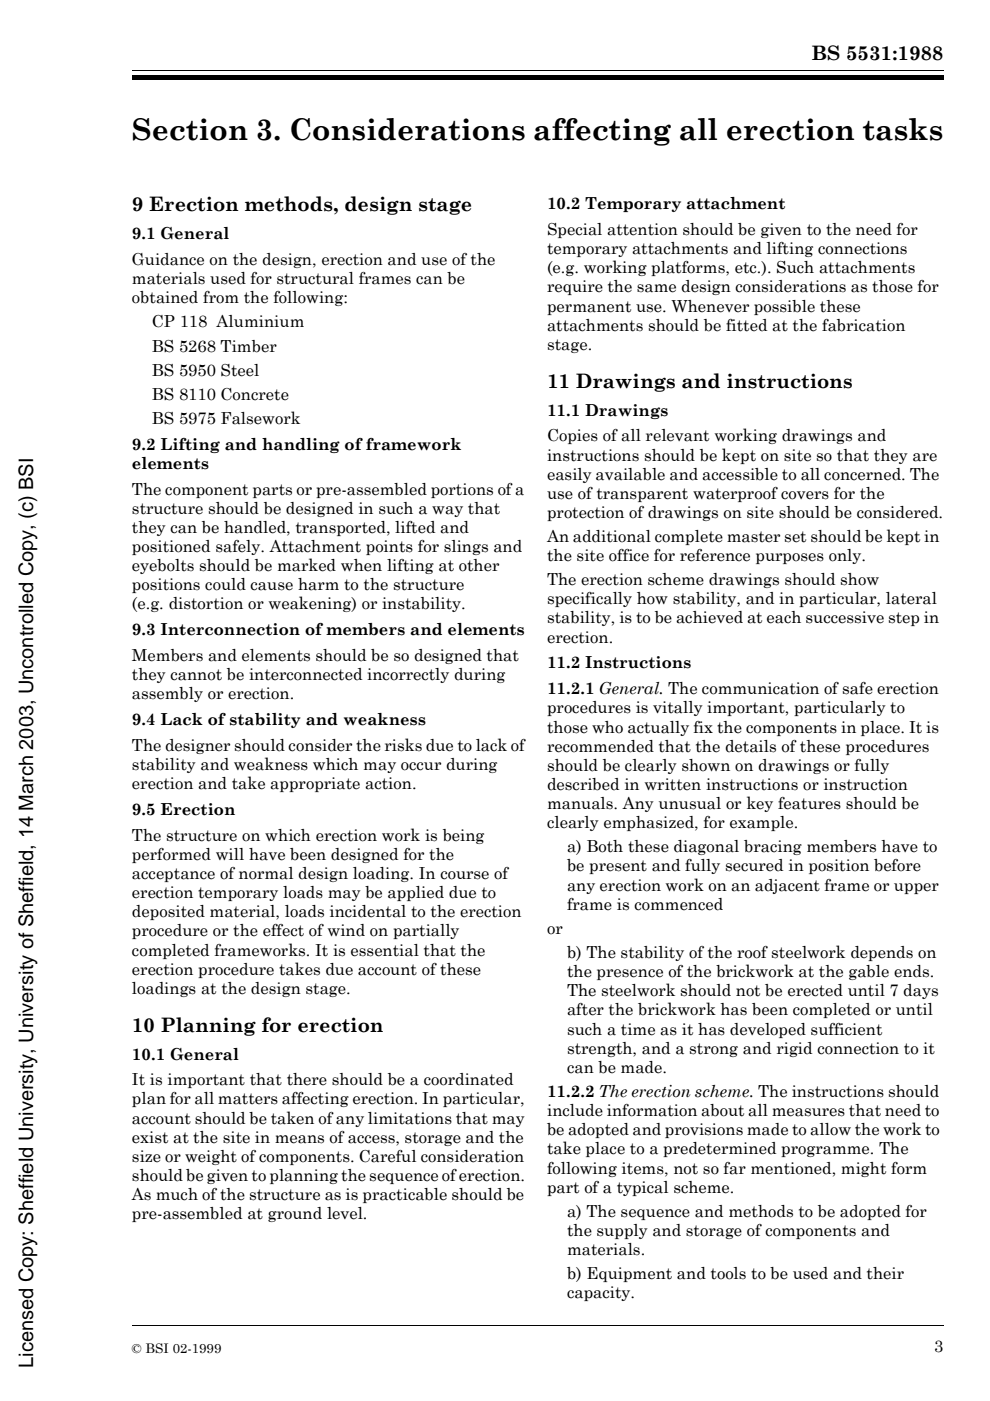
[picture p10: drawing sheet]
<svg xmlns="http://www.w3.org/2000/svg" width="210mm" height="297mm" viewBox="0 0 210 297" stroke-linecap="round" stroke-linejoin="round" font-family="sans-serif">
<defs><g id="words">
<text font-size="6.3" x="28" y="29.7">Section 3. Considerations affecting all erection tasks</text>
<g font-size="4.2">
<text x="172.1" y="12.8">BS 5531:1988</text>
<text x="28" y="44.8">9 Erection methods, design stage</text>
<text x="116" y="82.2">11 Drawings and instructions</text>
<text x="28" y="218.8">10 Planning for erection</text>
<text x="7.1" y="290" transform="rotate(-90 7.1 290)">Licensed Copy: Sheffield University, University of Sheffield, 14 March 2003, Uncontrolled Copy, (c) BSI</text>
</g>
<g font-size="3.5">
<text x="116" y="44.4">10.2 Temporary attachment</text>
<text x="28" y="50.7">9.1 General</text>
<text x="116" y="49.8">Special attention should be given to the need for</text>
<text x="116" y="53.9">temporary attachments and lifting connections</text>
<text x="28" y="56.2">Guidance on the design, erection and use of the</text>
<text x="116" y="57.9">(e.g. working platforms, etc.). Such attachments</text>
<text x="28" y="60.2">materials used for structural frames can be</text>
<text x="28" y="64.3">obtained from the following:</text>
<text x="116" y="62">require the same design considerations as those for</text>
<text x="32.2" y="69.4">CP 118 Aluminium</text>
<text x="116" y="66.1">permanent use. Whenever possible these</text>
<text x="116" y="70.1">attachments should be fitted at the fabrication</text>
<text x="32.2" y="74.5">BS 5268 Timber</text>
<text x="116" y="74.2">stage.</text>
<text x="32.2" y="79.7">BS 5950 Steel</text>
<text x="32.2" y="84.7">BS 8110 Concrete</text>
<text x="32.2" y="89.9">BS 5975 Falsework</text>
<text x="116" y="88.1">11.1 Drawings</text>
<text x="28" y="95.3">9.2 Lifting and handling of framework</text>
<text x="116" y="93.6">Copies of all relevant working drawings and</text>
<text x="28" y="99.4">elements</text>
<text x="116" y="97.6">instructions should be kept on site so that they are</text>
<text x="116" y="101.7">easily available and accessible to all concerned. The</text>
<text x="28" y="104.8">The component parts or pre-assembled portions of a</text>
<text x="116" y="105.7">use of transparent waterproof covers for the</text>
<text x="28" y="108.9">structure should be designed in such a way that</text>
<text x="28" y="113">they can be handled, transported, lifted and</text>
<text x="116" y="109.8">protection of drawings on site should be considered.</text>
<text x="28" y="117">positioned safely. Attachment points for slings and</text>
<text x="116" y="114.9">An additional complete master set should be kept in</text>
<text x="116" y="119">the site office for reference purposes only.</text>
<text x="28" y="121.1">eyebolts should be marked when lifting at other</text>
<text x="28" y="125.2">positions could cause harm to the structure</text>
<text x="116" y="124.1">The erection scheme drawings should show</text>
<text x="28" y="129.2">(e.g. distortion or weakening) or instability.</text>
<text x="116" y="128.1">specifically how stability, and in particular, lateral</text>
<text x="28" y="134.7">9.3 Interconnection of members and elements</text>
<text x="116" y="132.2">stability, is to be achieved at each successive step in</text>
<text x="116" y="136.3">erection.</text>
<text x="28" y="140.2">Members and elements should be so designed that</text>
<text x="116" y="141.7">11.2 Instructions</text>
<text x="28" y="144.2">they cannot be interconnected incorrectly during</text>
<text x="28" y="148.2">assembly or erection.</text>
<text x="116" y="147.2">11.2.1 General. The communication of safe erection</text>
<text x="28" y="153.7">9.4 Lack of stability and weakness</text>
<text x="116" y="151.2">procedures is vitally important, particularly to</text>
<text x="116" y="155.3">those who actually fix the components in place. It is</text>
<text x="28" y="159.2">The designer should consider the risks due to lack of</text>
<text x="116" y="159.4">recommended that the details of these procedures</text>
<text x="28" y="163.3">stability and weakness which may occur during</text>
<text x="28" y="167.3">erection and take appropriate action.</text>
<text x="116" y="163.4">should be clearly shown on drawings or fully</text>
<text x="116" y="167.5">described in written instructions or instruction</text>
<text x="28" y="172.8">9.5 Erection</text>
<text x="116" y="171.5">manuals. Any unusual or key features should be</text>
<text x="28" y="178.3">The structure on which erection work is being</text>
<text x="116" y="175.6">clearly emphasized, for example.</text>
<text x="28" y="182.3">performed will have been designed for the</text>
<text x="120.2" y="180.7">a) Both these diagonal bracing members have to</text>
<text x="120.2" y="184.8">be present and fully secured in position before</text>
<text x="28" y="186.4">acceptance of normal design loading. In course of</text>
<text x="28" y="190.4">erection temporary loads may be applied due to</text>
<text x="120.2" y="188.8">any erection work on an adjacent frame or upper</text>
<text x="28" y="194.5">deposited material, loads incidental to the erection</text>
<text x="120.2" y="192.9">frame is commenced</text>
<text x="28" y="198.5">procedure or the effect of wind on partially</text>
<text x="28" y="202.6">completed frameworks. It is essential that the</text>
<text x="116" y="198">or</text>
<text x="120.2" y="203.1">b) The stability of the roof steelwork depends on</text>
<text x="28" y="206.7">erection procedure takes due account of these</text>
<text x="120.2" y="207.2">the presence of the brickwork at the gable ends.</text>
<text x="28" y="210.7">loadings at the design stage.</text>
<text x="120.2" y="211.2">The steelwork should not be erected until 7 days</text>
<text x="120.2" y="215.3">after the brickwork has been completed or until</text>
<text x="120.2" y="219.4">such a time as it has developed sufficient</text>
<text x="28" y="224.6">10.1 General</text>
<text x="120.2" y="223.4">strength, and a strong and rigid connection to it</text>
<text x="120.2" y="227.4">can be made.</text>
<text x="28" y="230.1">It is important that there should be a coordinated</text>
<text x="116" y="232.6">11.2.2 The erection scheme. The instructions should</text>
<text x="28" y="234.2">plan for all matters affecting erection. In particular,</text>
<text x="28" y="238.2">account should be taken of any limitations that may</text>
<text x="116" y="236.6">include information about all measures that need to</text>
<text x="28" y="242.3">exist at the site in means of access, storage and the</text>
<text x="116" y="240.7">be adopted and provisions made to allow the work to</text>
<text x="116" y="244.8">take place to a predetermined programme. The</text>
<text x="28" y="246.3">size or weight of components. Careful consideration</text>
<text x="28" y="250.4">should be given to planning the sequence of erection.</text>
<text x="116" y="248.8">following items, not so far mentioned, might form</text>
<text x="28" y="254.5">As much of the structure as is practicable should be</text>
<text x="116" y="252.8">part of a typical scheme.</text>
<text x="120.2" y="258">a) The sequence and methods to be adopted for</text>
<text x="28" y="258.5">pre-assembled at ground level.</text>
<text x="120.2" y="262">the supply and storage of components and</text>
<text x="120.2" y="266.1">materials.</text>
<text x="120.2" y="271.2">b) Equipment and tools to be used and their</text>
<text x="120.2" y="275.3">capacity.</text>
<text x="198" y="286.7">3</text>
</g>
<text font-size="2.8" x="28" y="286.9">© BSI 02-1999</text>
</g></defs>
<g fill="#fff" stroke="#fff" stroke-width=".21">
<path d="M75.9 242.5h11.4a2.89 2.89 0 0 1 2.9 2.6h-6.2a1.17 1.17 0 0 0-1-1.5h-1.3v1.5h-5.8z"/>
<path d="M75.9 245.9h5.8v1.6a2.01 2.01 0 0 0 2.1-.5l.2-1.1 3.6 2.7h-11.7z"/>
<path d="M75.8 249.4h11.7a2.9 2.9 0 0 1 3 2.8h-6a1.22 1.22 0 0 0-1.4-1.4h-1.4v1.4h-5.8z"/>
<path d="M75.9 253h5.8v1.4h1.5a1.19 1.19 0 0 0 1.2-1.4h6.1a4 4 0 0 1-4.3 2.7h-10.3z"/>
<path d="M83.9 245.9h6.3a3 3 0 0 1-2.8 2.7z"/>
</g>
<path d="M28 15h172M28 281h172" fill="none" stroke="#000" stroke-width=".21"/>
<path d="M28 16h172v1h-172z" fill="#000"/>
<use href="#words"/>
</svg>
